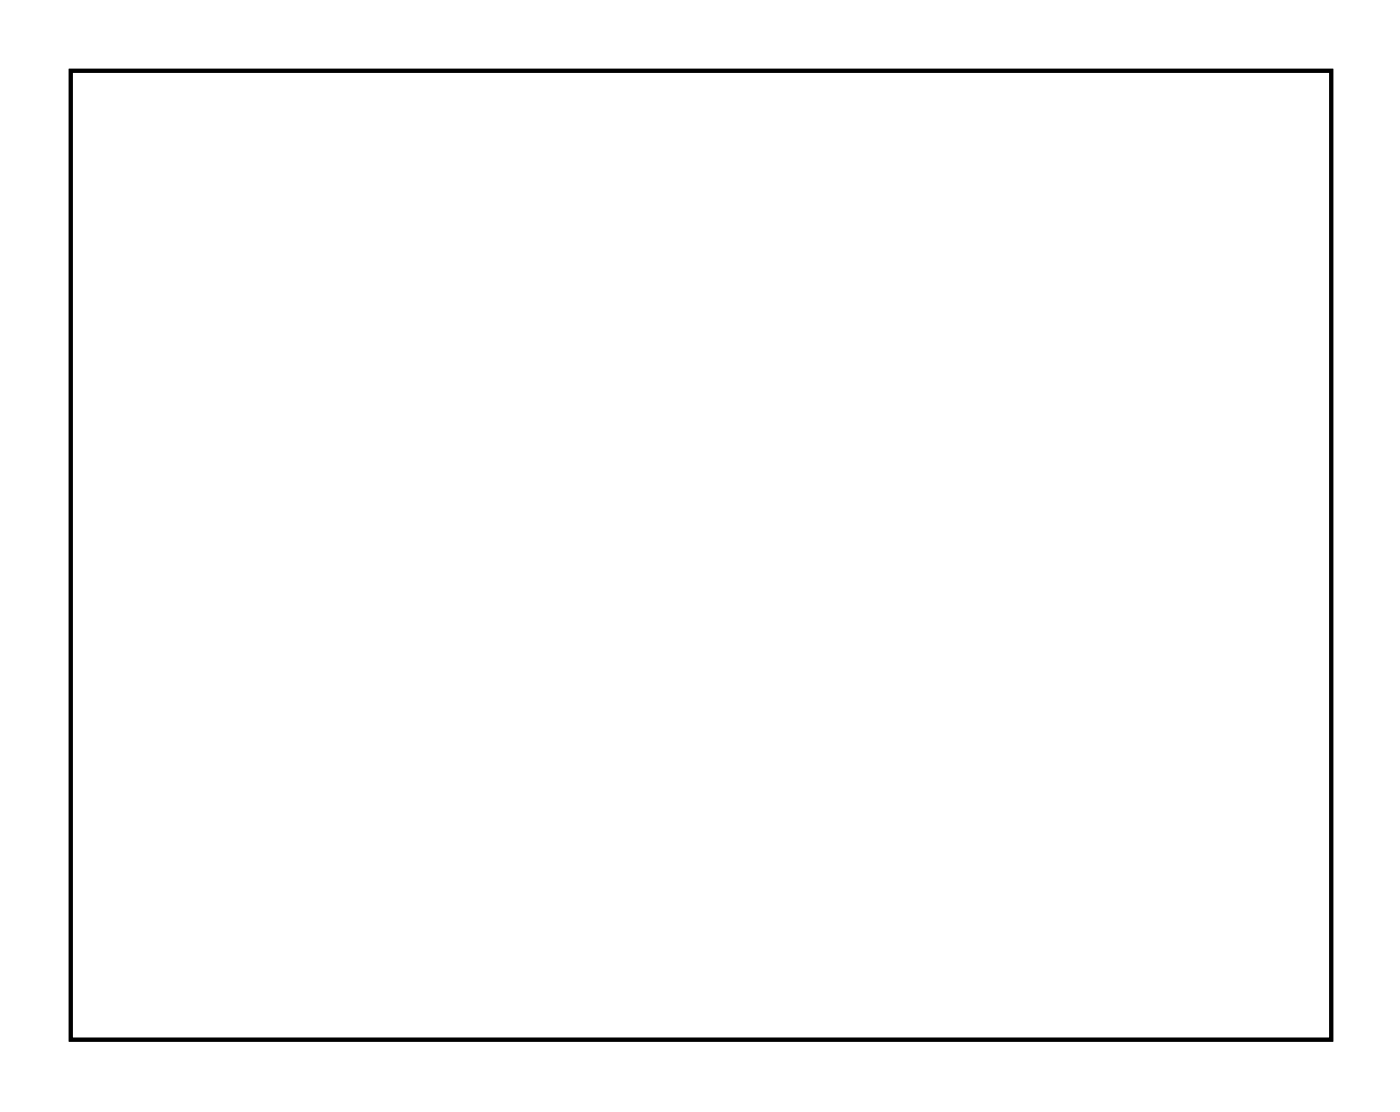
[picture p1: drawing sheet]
<svg xmlns="http://www.w3.org/2000/svg" width="72mm" height="57mm" viewBox="0 0 72 57" stroke-linecap="round" stroke-linejoin="round" font-family="sans-serif">
<path d="M3.6 3.6h64.8v49.8h-64.8z" fill="none" stroke="#000" stroke-width=".2"/>
<path d="M3.6 3.6v49.8h64.8v-49.8zM3.6 3.6h64.8v49.8h-64.8z" fill="#000"/>
<path d="M52.3 18.7h1.4v1.4h-1.4z" fill="#fff"/>
<path d="M52.3 18.7h1.4v1.4h-1.4z" fill="none" stroke="#fff" stroke-width=".76" stroke-linecap="butt"/>
<circle cx="53" cy="19.4" r=".7" fill="#fff"/>
<circle cx="53" cy="19.4" r=".7" fill="none" stroke="#fff" stroke-width=".76" stroke-linecap="butt"/>
<circle cx="45.4" cy="19.4" r=".7" fill="#fff"/>
<circle cx="45.4" cy="19.4" r=".7" fill="none" stroke="#fff" stroke-width=".76" stroke-linecap="butt"/>
<circle cx="53" cy="22" r=".7" fill="#fff"/>
<circle cx="53" cy="22" r=".7" fill="none" stroke="#fff" stroke-width=".76" stroke-linecap="butt"/>
<circle cx="45.4" cy="22" r=".7" fill="#fff"/>
<circle cx="45.4" cy="22" r=".7" fill="none" stroke="#fff" stroke-width=".76" stroke-linecap="butt"/>
<circle cx="53" cy="24.5" r=".7" fill="#fff"/>
<circle cx="53" cy="24.5" r=".7" fill="none" stroke="#fff" stroke-width=".76" stroke-linecap="butt"/>
<circle cx="45.4" cy="24.5" r=".7" fill="#fff"/>
<circle cx="45.4" cy="24.5" r=".7" fill="none" stroke="#fff" stroke-width=".76" stroke-linecap="butt"/>
<circle cx="53" cy="27" r=".7" fill="#fff"/>
<circle cx="53" cy="27" r=".7" fill="none" stroke="#fff" stroke-width=".76" stroke-linecap="butt"/>
<circle cx="45.4" cy="27" r=".7" fill="#fff"/>
<circle cx="45.4" cy="27" r=".7" fill="none" stroke="#fff" stroke-width=".76" stroke-linecap="butt"/>
<circle cx="37.8" cy="24.5" r=".64" fill="#fff"/>
<circle cx="37.8" cy="24.5" r=".64" fill="none" stroke="#fff" stroke-width=".76" stroke-linecap="butt"/>
<circle cx="42.9" cy="24.5" r=".64" fill="#fff"/>
<circle cx="42.9" cy="24.5" r=".64" fill="none" stroke="#fff" stroke-width=".76" stroke-linecap="butt"/>
<circle cx="40.3" cy="34.7" r=".64" fill="#fff"/>
<circle cx="40.3" cy="34.7" r=".64" fill="none" stroke="#fff" stroke-width=".76" stroke-linecap="butt"/>
<circle cx="45.4" cy="34.7" r=".64" fill="#fff"/>
<circle cx="45.4" cy="34.7" r=".64" fill="none" stroke="#fff" stroke-width=".76" stroke-linecap="butt"/>
<circle cx="20" cy="24.5" r=".64" fill="#fff"/>
<circle cx="20" cy="24.5" r=".64" fill="none" stroke="#fff" stroke-width=".76" stroke-linecap="butt"/>
<circle cx="14.9" cy="24.5" r=".64" fill="#fff"/>
<circle cx="14.9" cy="24.5" r=".64" fill="none" stroke="#fff" stroke-width=".76" stroke-linecap="butt"/>
<path d="M57.4 16.2h1.4v1.4h-1.4z" fill="#fff"/>
<path d="M57.4 16.2h1.4v1.4h-1.4z" fill="none" stroke="#fff" stroke-width=".76" stroke-linecap="butt"/>
<circle cx="58.1" cy="16.9" r=".7" fill="#fff"/>
<circle cx="58.1" cy="16.9" r=".7" fill="none" stroke="#fff" stroke-width=".76" stroke-linecap="butt"/>
<circle cx="58.1" cy="19.4" r=".7" fill="#fff"/>
<circle cx="58.1" cy="19.4" r=".7" fill="none" stroke="#fff" stroke-width=".76" stroke-linecap="butt"/>
<circle cx="35.3" cy="16.9" r=".7" fill="#fff"/>
<circle cx="35.3" cy="16.9" r=".7" fill="none" stroke="#fff" stroke-width=".76" stroke-linecap="butt"/>
<circle cx="35.3" cy="27" r=".7" fill="#fff"/>
<circle cx="35.3" cy="27" r=".7" fill="none" stroke="#fff" stroke-width=".76" stroke-linecap="butt"/>
<circle cx="63.2" cy="27" r=".7" fill="#fff"/>
<circle cx="63.2" cy="27" r=".7" fill="none" stroke="#fff" stroke-width=".76" stroke-linecap="butt"/>
<circle cx="63.2" cy="16.9" r=".7" fill="#fff"/>
<circle cx="63.2" cy="16.9" r=".7" fill="none" stroke="#fff" stroke-width=".76" stroke-linecap="butt"/>
<circle cx="33.8" cy="10.7" r=".7" fill="#fff"/>
<circle cx="33.8" cy="10.7" r=".7" fill="none" stroke="#fff" stroke-width=".76" stroke-linecap="butt"/>
<circle cx="26.6" cy="17.9" r=".7" fill="#fff"/>
<circle cx="26.6" cy="17.9" r=".7" fill="none" stroke="#fff" stroke-width=".76" stroke-linecap="butt"/>
<circle cx="20" cy="16.9" r=".7" fill="#fff"/>
<circle cx="20" cy="16.9" r=".7" fill="none" stroke="#fff" stroke-width=".76" stroke-linecap="butt"/>
<circle cx="9.9" cy="16.9" r=".7" fill="#fff"/>
<circle cx="9.9" cy="16.9" r=".7" fill="none" stroke="#fff" stroke-width=".76" stroke-linecap="butt"/>
<path d="M29.4 28.8h1.6v1.6h-1.6z" fill="#fff"/>
<path d="M29.4 28.8h1.6v1.6h-1.6z" fill="none" stroke="#fff" stroke-width=".76" stroke-linecap="butt"/>
<circle cx="30.2" cy="29.6" r=".79" fill="#fff"/>
<circle cx="30.2" cy="29.6" r=".79" fill="none" stroke="#fff" stroke-width=".76" stroke-linecap="butt"/>
<circle cx="30.2" cy="22" r=".79" fill="#fff"/>
<circle cx="30.2" cy="22" r=".79" fill="none" stroke="#fff" stroke-width=".76" stroke-linecap="butt"/>
<path d="M24.3 21.1h1.6v1.6h-1.6z" fill="#fff"/>
<path d="M24.3 21.1h1.6v1.6h-1.6z" fill="none" stroke="#fff" stroke-width=".76" stroke-linecap="butt"/>
<circle cx="25.1" cy="22" r=".79" fill="#fff"/>
<circle cx="25.1" cy="22" r=".79" fill="none" stroke="#fff" stroke-width=".76" stroke-linecap="butt"/>
<circle cx="25.1" cy="29.5" r=".79" fill="#fff"/>
<circle cx="25.1" cy="29.5" r=".79" fill="none" stroke="#fff" stroke-width=".76" stroke-linecap="butt"/>
<path d="M59.9 33.9h1.5v1.5h-1.5z" fill="#fff"/>
<path d="M59.9 33.9h1.5v1.5h-1.5z" fill="none" stroke="#fff" stroke-width=".76" stroke-linecap="butt"/>
<circle cx="60.7" cy="34.7" r=".76" fill="#fff"/>
<circle cx="60.7" cy="34.7" r=".76" fill="none" stroke="#fff" stroke-width=".76" stroke-linecap="butt"/>
<circle cx="60.7" cy="31.2" r=".76" fill="#fff"/>
<circle cx="60.7" cy="31.2" r=".76" fill="none" stroke="#fff" stroke-width=".76" stroke-linecap="butt"/>
<path d="M9.1 23.7h1.5v1.6h-1.5z" fill="#fff"/>
<path d="M9.1 23.7h1.5v1.6h-1.5z" fill="none" stroke="#fff" stroke-width=".76" stroke-linecap="butt"/>
<circle cx="9.9" cy="24.5" r=".76" fill="#fff"/>
<circle cx="9.9" cy="24.5" r=".76" fill="none" stroke="#fff" stroke-width=".76" stroke-linecap="butt"/>
<circle cx="9.9" cy="28" r=".76" fill="#fff"/>
<circle cx="9.9" cy="28" r=".76" fill="none" stroke="#fff" stroke-width=".76" stroke-linecap="butt"/>
<path d="M40.2 39h1.5v1.5h-1.5z" fill="#fff"/>
<path d="M40.2 39h1.5v1.5h-1.5z" fill="none" stroke="#fff" stroke-width=".76" stroke-linecap="butt"/>
<circle cx="41" cy="39.7" r=".76" fill="#fff"/>
<circle cx="41" cy="39.7" r=".76" fill="none" stroke="#fff" stroke-width=".76" stroke-linecap="butt"/>
<circle cx="44.5" cy="39.7" r=".76" fill="#fff"/>
<circle cx="44.5" cy="39.7" r=".76" fill="none" stroke="#fff" stroke-width=".76" stroke-linecap="butt"/>
<circle cx="48" cy="39.7" r=".76" fill="#fff"/>
<circle cx="48" cy="39.7" r=".76" fill="none" stroke="#fff" stroke-width=".76" stroke-linecap="butt"/>
<path d="M24.3 38.9h1.6v1.6h-1.6z" fill="#fff"/>
<path d="M24.3 38.9h1.6v1.6h-1.6z" fill="none" stroke="#fff" stroke-width=".76" stroke-linecap="butt"/>
<circle cx="25.1" cy="39.7" r=".79" fill="#fff"/>
<circle cx="25.1" cy="39.7" r=".79" fill="none" stroke="#fff" stroke-width=".76" stroke-linecap="butt"/>
<circle cx="27.6" cy="39.7" r=".79" fill="#fff"/>
<circle cx="27.6" cy="39.7" r=".79" fill="none" stroke="#fff" stroke-width=".76" stroke-linecap="butt"/>
<circle cx="30.2" cy="39.7" r=".79" fill="#fff"/>
<circle cx="30.2" cy="39.7" r=".79" fill="none" stroke="#fff" stroke-width=".76" stroke-linecap="butt"/>
<circle cx="20" cy="29.6" r=".64" fill="#fff"/>
<circle cx="20" cy="29.6" r=".64" fill="none" stroke="#fff" stroke-width=".76" stroke-linecap="butt"/>
<circle cx="20" cy="34.7" r=".64" fill="#fff"/>
<circle cx="20" cy="34.7" r=".64" fill="none" stroke="#fff" stroke-width=".76" stroke-linecap="butt"/>
<circle cx="30.2" cy="34.7" r=".64" fill="#fff"/>
<circle cx="30.2" cy="34.7" r=".64" fill="none" stroke="#fff" stroke-width=".76" stroke-linecap="butt"/>
<circle cx="25.1" cy="34.7" r=".64" fill="#fff"/>
<circle cx="25.1" cy="34.7" r=".64" fill="none" stroke="#fff" stroke-width=".76" stroke-linecap="butt"/>
<circle cx="35.3" cy="34.7" r=".7" fill="#fff"/>
<circle cx="35.3" cy="34.7" r=".7" fill="none" stroke="#fff" stroke-width=".76" stroke-linecap="butt"/>
<circle cx="40.6" cy="29.3" r=".7" fill="#fff"/>
<circle cx="40.6" cy="29.3" r=".7" fill="none" stroke="#fff" stroke-width=".76" stroke-linecap="butt"/>
</svg>
